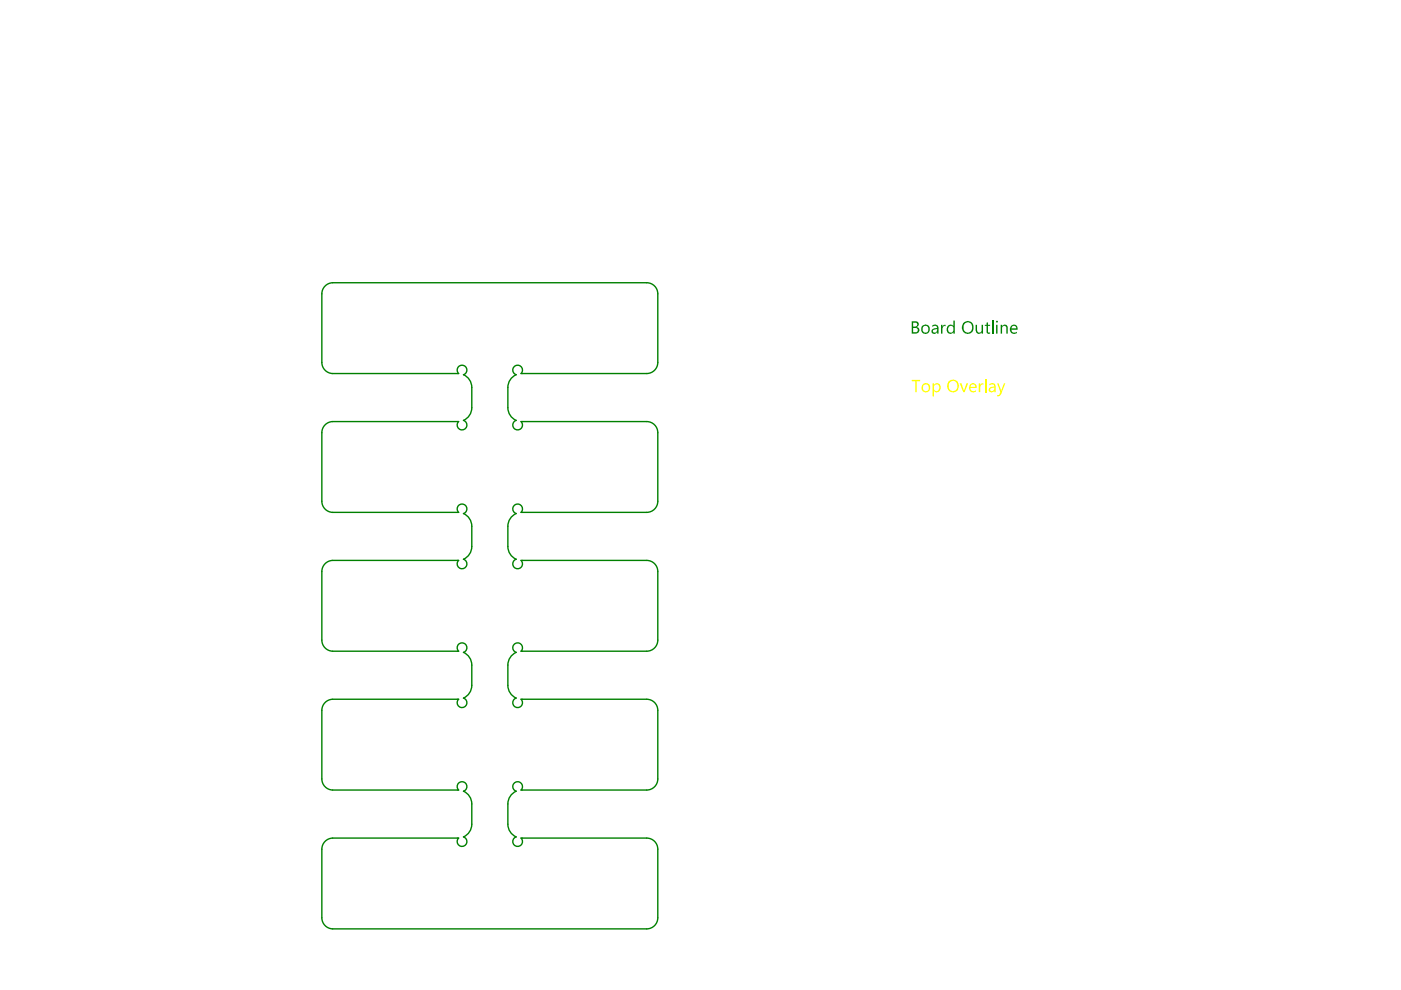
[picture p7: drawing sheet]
<svg xmlns="http://www.w3.org/2000/svg" width="297mm" height="210mm" viewBox="0 0 297 210" stroke-linecap="round" stroke-linejoin="round" font-family="sans-serif">
<g fill="#ff0">
<path d="M193.3 80.5h1.8v.3h-.7v2.3h-.3v-2.3h-.8z"/>
<path d="M203.5 81.3h.4l.5 1.6 .5-1.6h.4l-.8 1.8h-.3z"/>
<path d="M207.5 81.3h.3v.4l.5-.5 .2 .1v.3a.54 .54 0 0 0-.7 .6v.9h-.3z"/>
<path d="M195.8 81.7a.69 .69 0 0 0 0 1 .69 .69 0 0 0 1-.1h.1a.75 .75 0 0 0-.8-1.1zM195.3 82.2a1 1 0 0 1 2 0 1 1 0 0 1-2 0z"/>
<path d="M197.7 81.3h.3v.3a.87 .87 0 0 1 1.3 0 .87 .87 0 0 1-.1 1.3 .74 .74 0 0 1-1.2 0v1.1h-.3zM198.1 81.7l-.1 .7a.59 .59 0 0 0 .8 .5 .59 .59 0 0 0 .3-.8 .56 .56 0 0 0-.3-.6 .56 .56 0 0 0-.7 .2z"/>
<path d="M201.3 81.1l-.1 .4a.97 .97 0 0 0 .4 1.3 .97 .97 0 0 0 1.3-.4l.1-.3a.97 .97 0 0 0-.5-1.2 .97 .97 0 0 0-1.2 .2zM201 81l.2-.2a1.33 1.33 0 0 1 2.1 .8 1.33 1.33 0 0 1-1.6 1.5h-.1a1.44 1.44 0 0 1-.6-2.1z"/>
<path d="M205.9 81.7l-.2 .3h1.1a.51 .51 0 0 0-.3-.5 .51 .51 0 0 0-.6 .2zM205.7 81.4a.83 .83 0 0 1 1 0 .83 .83 0 0 1 .4 .9h-1.4a.66 .66 0 0 0 .4 .6 .66 .66 0 0 0 .8-.2v.3a.96 .96 0 0 1-1.3-.2 .96 .96 0 0 1 .1-1.3z"/>
</g>
<path d="M209 80.4v2.7" fill="none" stroke="#ff0" stroke-width=".3"/>
<g fill="#ff0">
<path d="M211.4 81.3h.3l.5 1.6 .6-1.6h.3l-.9 2.2a.56 .56 0 0 1-.8 .5v-.3l.5-.1 .2-.5z"/>
<path d="M209.9 82.5a.45 .45 0 0 0 .5 .4 .45 .45 0 0 0 .4-.5v-.2l-.6 .1zM209.8 81.4a.75 .75 0 0 1 .9-.1 .75 .75 0 0 1 .4 .7v1.1h-.3v-.2a.6 .6 0 0 1-.8 .3 .6 .6 0 0 1-.3-.8l.2-.3 .9-.1a.58 .58 0 0 0-.4-.5 .58 .58 0 0 0-.6 .2z"/>
</g>
<g fill="none" stroke="#008000" stroke-width=".29">
<path d="M70.5 59.9h66.6M68.2 62.3v14.5M70.5 79.2h26.5M110.7 79.2h26.4M139.5 62.3v14.5M68.2 91.7v14.6M70.5 89.4h26.5M100 82.1v4.3M107.7 82.1v4.3M110.7 89.4h26.4M139.5 91.7v14.6M70.5 108.6h26.5"/>
<path d="M70.5 118.8h26.5M100 111.6v4.3M107.7 111.6v4.3M110.7 108.6h26.4M110.7 118.8h26.4M68.2 121.2v14.5M70.5 138.1h26.5M110.7 138.1h26.4M139.5 121.2v14.5M68.2 150.6v14.6M70.5 148.3h26.5M100 141v4.3"/>
<path d="M107.7 141v4.3M110.7 148.3h26.4M139.5 150.6v14.6M70.5 177.7h26.5M70.5 167.5h26.5M100 170.5v4.2M107.7 170.5v4.2M110.7 177.7h26.4M110.7 167.5h26.4M68.2 180v14.6M70.5 196.9h66.6M139.5 180v14.6"/>
</g>
<g fill="#008000">
<path d="M199.5 68.9h.3v.3l.3-.3h.4v.3a.48 .48 0 0 0-.6 0 .48 .48 0 0 0-.1 .6v.9h-.3z"/>
<path d="M206.8 68.9h.3v1a.5 .5 0 0 0 .5 .6 .5 .5 0 0 0 .5-.6v-1h.3v1.8h-.3v-.3a.69 .69 0 0 1-.8 .3 .69 .69 0 0 1-.5-.7z"/>
<path d="M209.2 68.4l.3-.1v.6h.4v.2h-.4v1.3h.4v.3l-.2 .1-.5-.3v-1.4h-.4v-.2h.4z"/>
<path d="M193.6 68.4v.8h.4a.42 .42 0 0 0 .5-.3 .42 .42 0 0 0-.4-.5zM193.6 69.5v.9h.5a.46 .46 0 0 0 .5-.5 .46 .46 0 0 0-.6-.4zM193.3 68.1h.8a.65 .65 0 0 1 .7 .6 .65 .65 0 0 1-.4 .7 .68 .68 0 0 1 .5 .8 .68 .68 0 0 1-.8 .5h-.8z"/>
<path d="M195.7 69.3l-.1 .2a.69 .69 0 0 0 .6 1 .69 .69 0 0 0 .6-1 .67 .67 0 0 0-1.1-.2zM195.4 69.2a.99 .99 0 0 1 1.7 .1 .99 .99 0 0 1-.8 1.5 1.01 1.01 0 0 1-.9-.5 1.01 1.01 0 0 1 0-1.1z"/>
<path d="M197.8 70.1a.45 .45 0 0 0 .5 .4 .45 .45 0 0 0 .4-.5v-.2zM197.6 69h.1a.79 .79 0 0 1 1.3 .5v1.2h-.3v-.3a.61 .61 0 0 1-1 .3 .61 .61 0 0 1 .1-1l.9-.2a.59 .59 0 0 0-.5-.4 .59 .59 0 0 0-.6 .2z"/>
<path d="M200.9 69.1h.1a.67 .67 0 0 1 1.1 0v-1.1h.3v2.7h-.3v-.3a.83 .83 0 0 1-1.1 .2 .83 .83 0 0 1-.2-1.1zM201.2 69.2v.1a.72 .72 0 0 0-.1 .9 .72 .72 0 0 0 .7 .3l.3-.4v-.5a.55 .55 0 0 0-.3-.5 .55 .55 0 0 0-.6 .1z"/>
<path d="M204.5 68.7l-.2 .4a.97 .97 0 0 0 .4 1.3 .97 .97 0 0 0 1.3-.4l.1-.3a.97 .97 0 0 0-.4-1.2 .97 .97 0 0 0-1.2 .2zM204.2 68.6l.2-.2a1.29 1.29 0 0 1 1.6 0 1.29 1.29 0 0 1 .3 1.7 1.28 1.28 0 0 1-1.8 .5 1.28 1.28 0 0 1-.3-1.9z"/>
</g>
<path d="M210.4 68v2.7" fill="none" stroke="#008000" stroke-width=".3"/>
<g fill="#008000">
<path d="M212.2 68.9h.3v.3a.65 .65 0 0 1 .8-.3 .65 .65 0 0 1 .4 .7v1.1h-.3v-1a.47 .47 0 0 0-.5-.6 .47 .47 0 0 0-.4 .6v1h-.3z"/>
<path d="M211.1 68.2a.25 .25 0 0 1 .5 0 .25 .25 0 0 1-.5 0zM211.2 68.9h.3v1.8h-.3z"/>
<path d="M214.6 69.2l-.2 .4h1.1a.51 .51 0 0 0-.4-.5 .51 .51 0 0 0-.5 .1zM214.4 69a.8 .8 0 0 1 .9-.1 .8 .8 0 0 1 .5 .8v.2h-1.4a.74 .74 0 0 0 1.2 .5v.3h-.1a.95 .95 0 0 1-1.2-.4 .95 .95 0 0 1 .1-1.2z"/>
</g>
<g fill="none" stroke="#008000" stroke-width=".29">
<path d="M70.5 59.9a2.36 2.36 0 0 0-2.3 2.4M137.1 59.9a2.35 2.35 0 0 1 2.4 2.4M68.2 76.8a2.36 2.36 0 0 0 2.3 2.4M97 79.2h.2a1.03 1.03 0 0 1 .1-1.6 1.03 1.03 0 0 1 1.6 .4 1.03 1.03 0 0 1-.6 1.4 2.95 2.95 0 0 1 1.7 2.7M110.7 79.2h-.2a1.03 1.03 0 0 0-.1-1.6 1.03 1.03 0 0 0-1.6 .4 1.03 1.03 0 0 0 .6 1.4 2.94 2.94 0 0 0-1.7 2.7M139.5 76.8a2.35 2.35 0 0 1-2.4 2.4M70.5 89.4a2.36 2.36 0 0 0-2.3 2.3M100 86.4a2.94 2.94 0 0 1-1.7 2.7 1.03 1.03 0 0 1 .6 1.5 1.03 1.03 0 0 1-1.6 .3 1.03 1.03 0 0 1-.1-1.5h-.2M107.7 86.4a2.94 2.94 0 0 0 1.7 2.7 1.03 1.03 0 0 0-.6 1.5 1.03 1.03 0 0 0 1.6 .3 1.03 1.03 0 0 0 .1-1.5h.2M137.1 89.4a2.35 2.35 0 0 1 2.4 2.3M68.2 106.3a2.36 2.36 0 0 0 2.3 2.3M70.5 118.8a2.36 2.36 0 0 0-2.3 2.4"/>
<path d="M97 108.6h.2a1.03 1.03 0 0 1 .1-1.5 1.03 1.03 0 0 1 1.6 .3 1.03 1.03 0 0 1-.6 1.5 2.95 2.95 0 0 1 1.7 2.7M100 115.9a2.95 2.95 0 0 1-1.7 2.7 1.03 1.03 0 0 1 .6 1.4 1.03 1.03 0 0 1-1.6 .4 1.03 1.03 0 0 1-.1-1.6h-.2M107.7 115.9a2.95 2.95 0 0 0 1.7 2.7 1.03 1.03 0 0 0-.6 1.4 1.03 1.03 0 0 0 1.6 .4 1.03 1.03 0 0 0 .1-1.6h.2M110.7 108.6h-.2a1.03 1.03 0 0 0-.1-1.5 1.03 1.03 0 0 0-1.6 .3 1.03 1.03 0 0 0 .6 1.5 2.95 2.95 0 0 0-1.7 2.7M137.1 118.8a2.35 2.35 0 0 1 2.4 2.4M139.5 106.3a2.35 2.35 0 0 1-2.4 2.3M68.2 135.7a2.36 2.36 0 0 0 2.3 2.4M97 138.1h.2a1.03 1.03 0 0 1 .1-1.6 1.03 1.03 0 0 1 1.6 .4 1.03 1.03 0 0 1-.6 1.4 2.94 2.94 0 0 1 1.7 2.7M110.7 138.1h-.2a1.03 1.03 0 0 0-.1-1.6 1.03 1.03 0 0 0-1.6 .4 1.03 1.03 0 0 0 .6 1.4 2.95 2.95 0 0 0-1.7 2.7M139.5 135.7a2.35 2.35 0 0 1-2.4 2.4M70.5 148.3a2.36 2.36 0 0 0-2.3 2.3M100 145.3a2.94 2.94 0 0 1-1.7 2.7 1.03 1.03 0 0 1 .6 1.5 1.03 1.03 0 0 1-1.6 .3 1.03 1.03 0 0 1-.1-1.5h-.2"/>
<path d="M107.7 145.3a2.95 2.95 0 0 0 1.7 2.7 1.03 1.03 0 0 0-.6 1.5 1.03 1.03 0 0 0 1.6 .3 1.03 1.03 0 0 0 .1-1.5h.2M137.1 148.3a2.35 2.35 0 0 1 2.4 2.3M68.2 165.2a2.36 2.36 0 0 0 2.3 2.3M70.5 177.7a2.36 2.36 0 0 0-2.3 2.3M97 167.5h.2a1.03 1.03 0 0 1 .1-1.6 1.03 1.03 0 0 1 1.6 .4 1.03 1.03 0 0 1-.6 1.5 2.95 2.95 0 0 1 1.7 2.7M100 174.7a2.94 2.94 0 0 1-1.7 2.7 1.03 1.03 0 0 1 .6 1.5 1.03 1.03 0 0 1-1.6 .4 1.03 1.03 0 0 1-.1-1.6h-.2M107.7 174.7a2.94 2.94 0 0 0 1.7 2.7 1.03 1.03 0 0 0-.6 1.5 1.03 1.03 0 0 0 1.6 .4 1.03 1.03 0 0 0 .1-1.6h.2M110.7 167.5h-.2a1.03 1.03 0 0 0-.1-1.6 1.03 1.03 0 0 0-1.6 .4 1.03 1.03 0 0 0 .6 1.5 2.94 2.94 0 0 0-1.7 2.7M137.1 177.7a2.35 2.35 0 0 1 2.4 2.3M139.5 165.2a2.35 2.35 0 0 1-2.4 2.3M68.2 194.6a2.36 2.36 0 0 0 2.3 2.3M139.5 194.6a2.35 2.35 0 0 1-2.4 2.3"/>
</g>
</svg>
